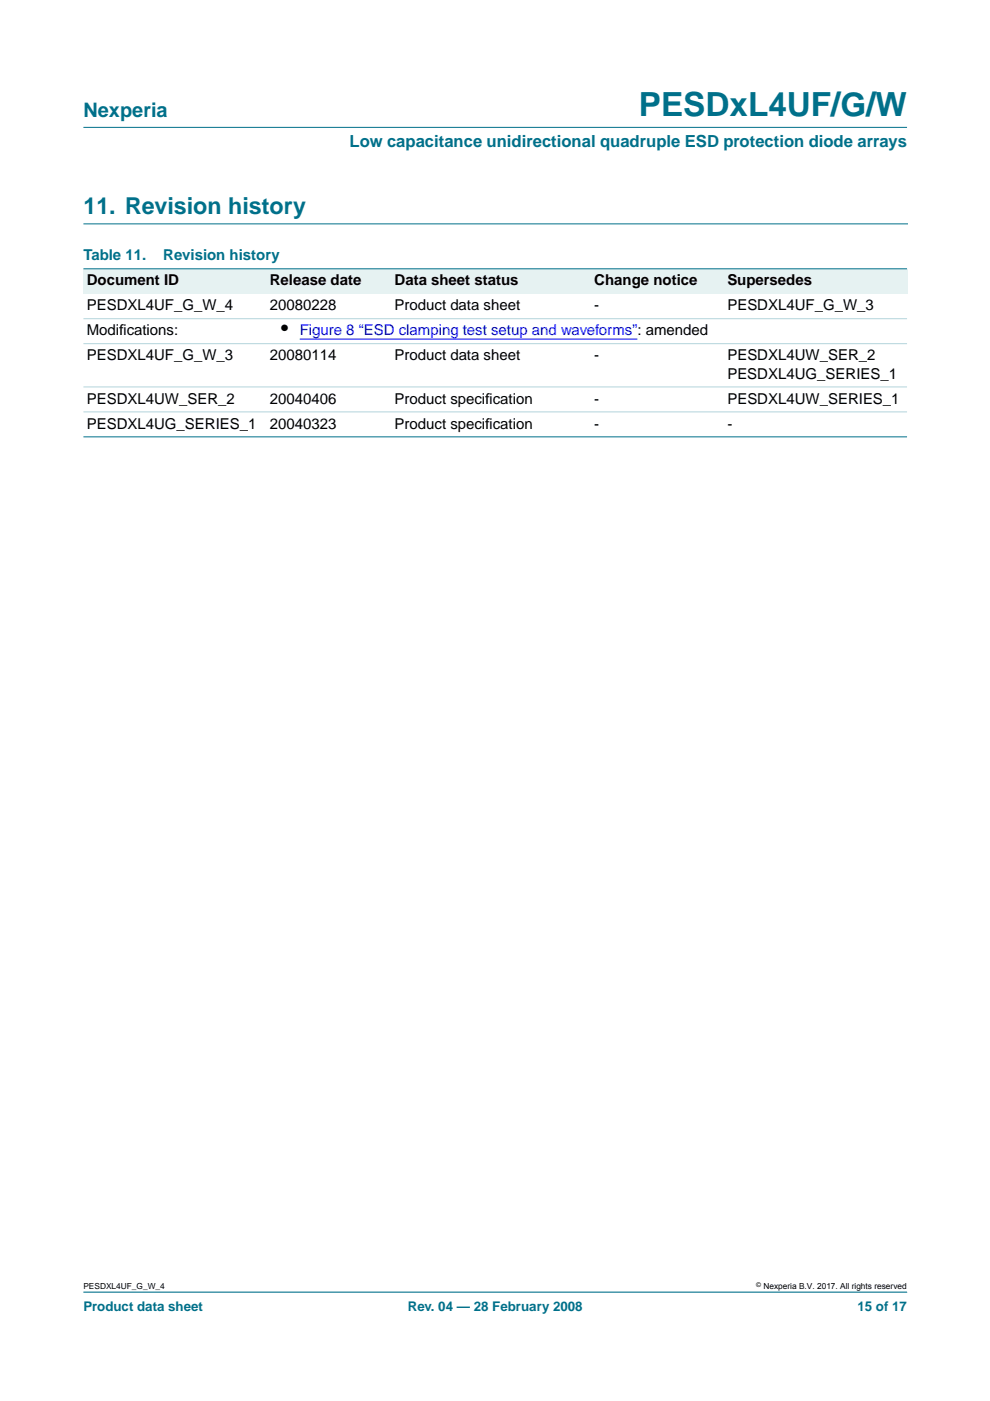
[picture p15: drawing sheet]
<svg xmlns="http://www.w3.org/2000/svg" width="210mm" height="297mm" viewBox="0 0 210 297" stroke-linecap="round" stroke-linejoin="round" font-family="sans-serif">
<defs><g id="words">
<text font-size="7.1" fill="#00708a" x="135.5" y="24.7">PESDxL4UF/G/W</text>
<text font-size="4.9" fill="#00708a" x="17.7" y="45.5">11. Revision history</text>
<text font-size="4.2" fill="#00708a" x="17.7" y="24.9">Nexperia</text>
<text font-size="4.2" x="59.6" y="71.1">•</text>
<text font-size="3.5" fill="#00708a" x="74.1" y="31.1">Low capacitance unidirectional quadruple ESD protection diode arrays</text>
<g font-size="3.2" fill="#00708a">
<text x="17.7" y="55.2">Table 11.</text>
<text x="34.6" y="55.2">Revision history</text>
</g>
<g font-size="3.2">
<text x="18.4" y="65.8">PESDXL4UF_G_W_4</text>
<text x="18.4" y="60.5">Document ID</text>
<text x="57.2" y="60.5">Release date</text>
<text x="57.2" y="65.8">20080228</text>
<text x="83.7" y="60.5">Data sheet status</text>
<text x="83.7" y="65.8">Product data sheet</text>
<text x="126" y="60.5">Change notice</text>
<text x="126" y="65.8">-</text>
<text x="154.2" y="60.5">Supersedes</text>
<text x="154.2" y="65.8">PESDXL4UF_G_W_3</text>
<text x="18.4" y="71.1">Modif</text>
<text x="25.3" y="71.1">ications:</text>
<text x="18.4" y="76.4">PESDXL4UF_G_W_3</text>
<text x="57.2" y="76.4">20080114</text>
<text x="83.7" y="76.4">Product data sheet</text>
<text x="126" y="76.4">-</text>
<text x="154.2" y="76.4">PESDXL4UW_SER_2</text>
<text x="154.2" y="80.3">PESDXL4UG_SERIES_1</text>
<text x="18.4" y="85.6">PESDXL4UW_SER_2</text>
<text x="57.2" y="85.6">20040406</text>
<text x="83.7" y="85.6">Product specif</text>
<text x="102.9" y="85.6">ication</text>
<text x="126" y="85.6">-</text>
<text x="154.2" y="85.6">PESDXL4UW_SERIES_1</text>
<text x="18.4" y="90.9">PESDXL4UG_SERIES_1</text>
<text x="57.2" y="90.9">20040323</text>
<text x="83.7" y="90.9">Product specif</text>
<text x="102.9" y="90.9">ication</text>
<text x="126" y="90.9">-</text>
<text x="154.2" y="90.9">-</text>
</g>
<text font-size="3.2" fill="#00f" x="63.5" y="71.1">Figure 8 “ESD clamping test setup and waveforms”: amended</text>
<g font-size="2.8" fill="#00708a">
<text x="17.7" y="278">Product data sheet</text>
<text x="86.5" y="278">Rev. 04 — 28 February 2008</text>
<text x="181.8" y="278">15 of 17</text>
</g>
<g font-size="1.8">
<text x="17.7" y="273.4">PESDXL4UF_G_W_4</text>
<text x="161.9" y="273.4">Nexperia B.V. 2017. All rights reserved</text>
</g>
<text font-size="1.4" x="160.4" y="272.9">©</text>
</g></defs>
<path d="M17.7 47.5h174.7M192.3 273.9h-174.6" fill="none" stroke="#00708a" stroke-width=".21"/>
<path d="M17.7 27h174.6z" fill="#00708a" stroke="#00708a" stroke-width=".21"/>
<g fill="#e6f2f2">
<path d="M17.7 57h38.8v5.3h-38.8z" fill-rule="evenodd"/>
<path d="M56.5 57h26.5v5.3h-26.5z" fill-rule="evenodd"/>
<path d="M83 57h42.3v5.3h-42.3z" fill-rule="evenodd"/>
<path d="M125.3 57h28.2v5.3h-28.2z" fill-rule="evenodd"/>
<path d="M153.5 57h38.8v5.3h-38.8z" fill-rule="evenodd"/>
</g>
<path d="M63.5 71.9h71.7" fill="none" stroke="#00f" stroke-width=".21"/>
<g fill="#00708a" stroke="#00708a" stroke-width=".21">
<path d="M17.7 57h174.6z"/>
<path d="M17.7 92.6h174.6z"/>
</g>
<g fill="#b3d4db" stroke="#b3d4db" stroke-width=".21">
<path d="M17.7 67.6h174.6z"/>
<path d="M17.7 72.9h174.6z"/>
<path d="M17.7 82h174.6z"/>
<path d="M17.7 87.3h174.6z"/>
</g>
<use href="#words"/>
</svg>
